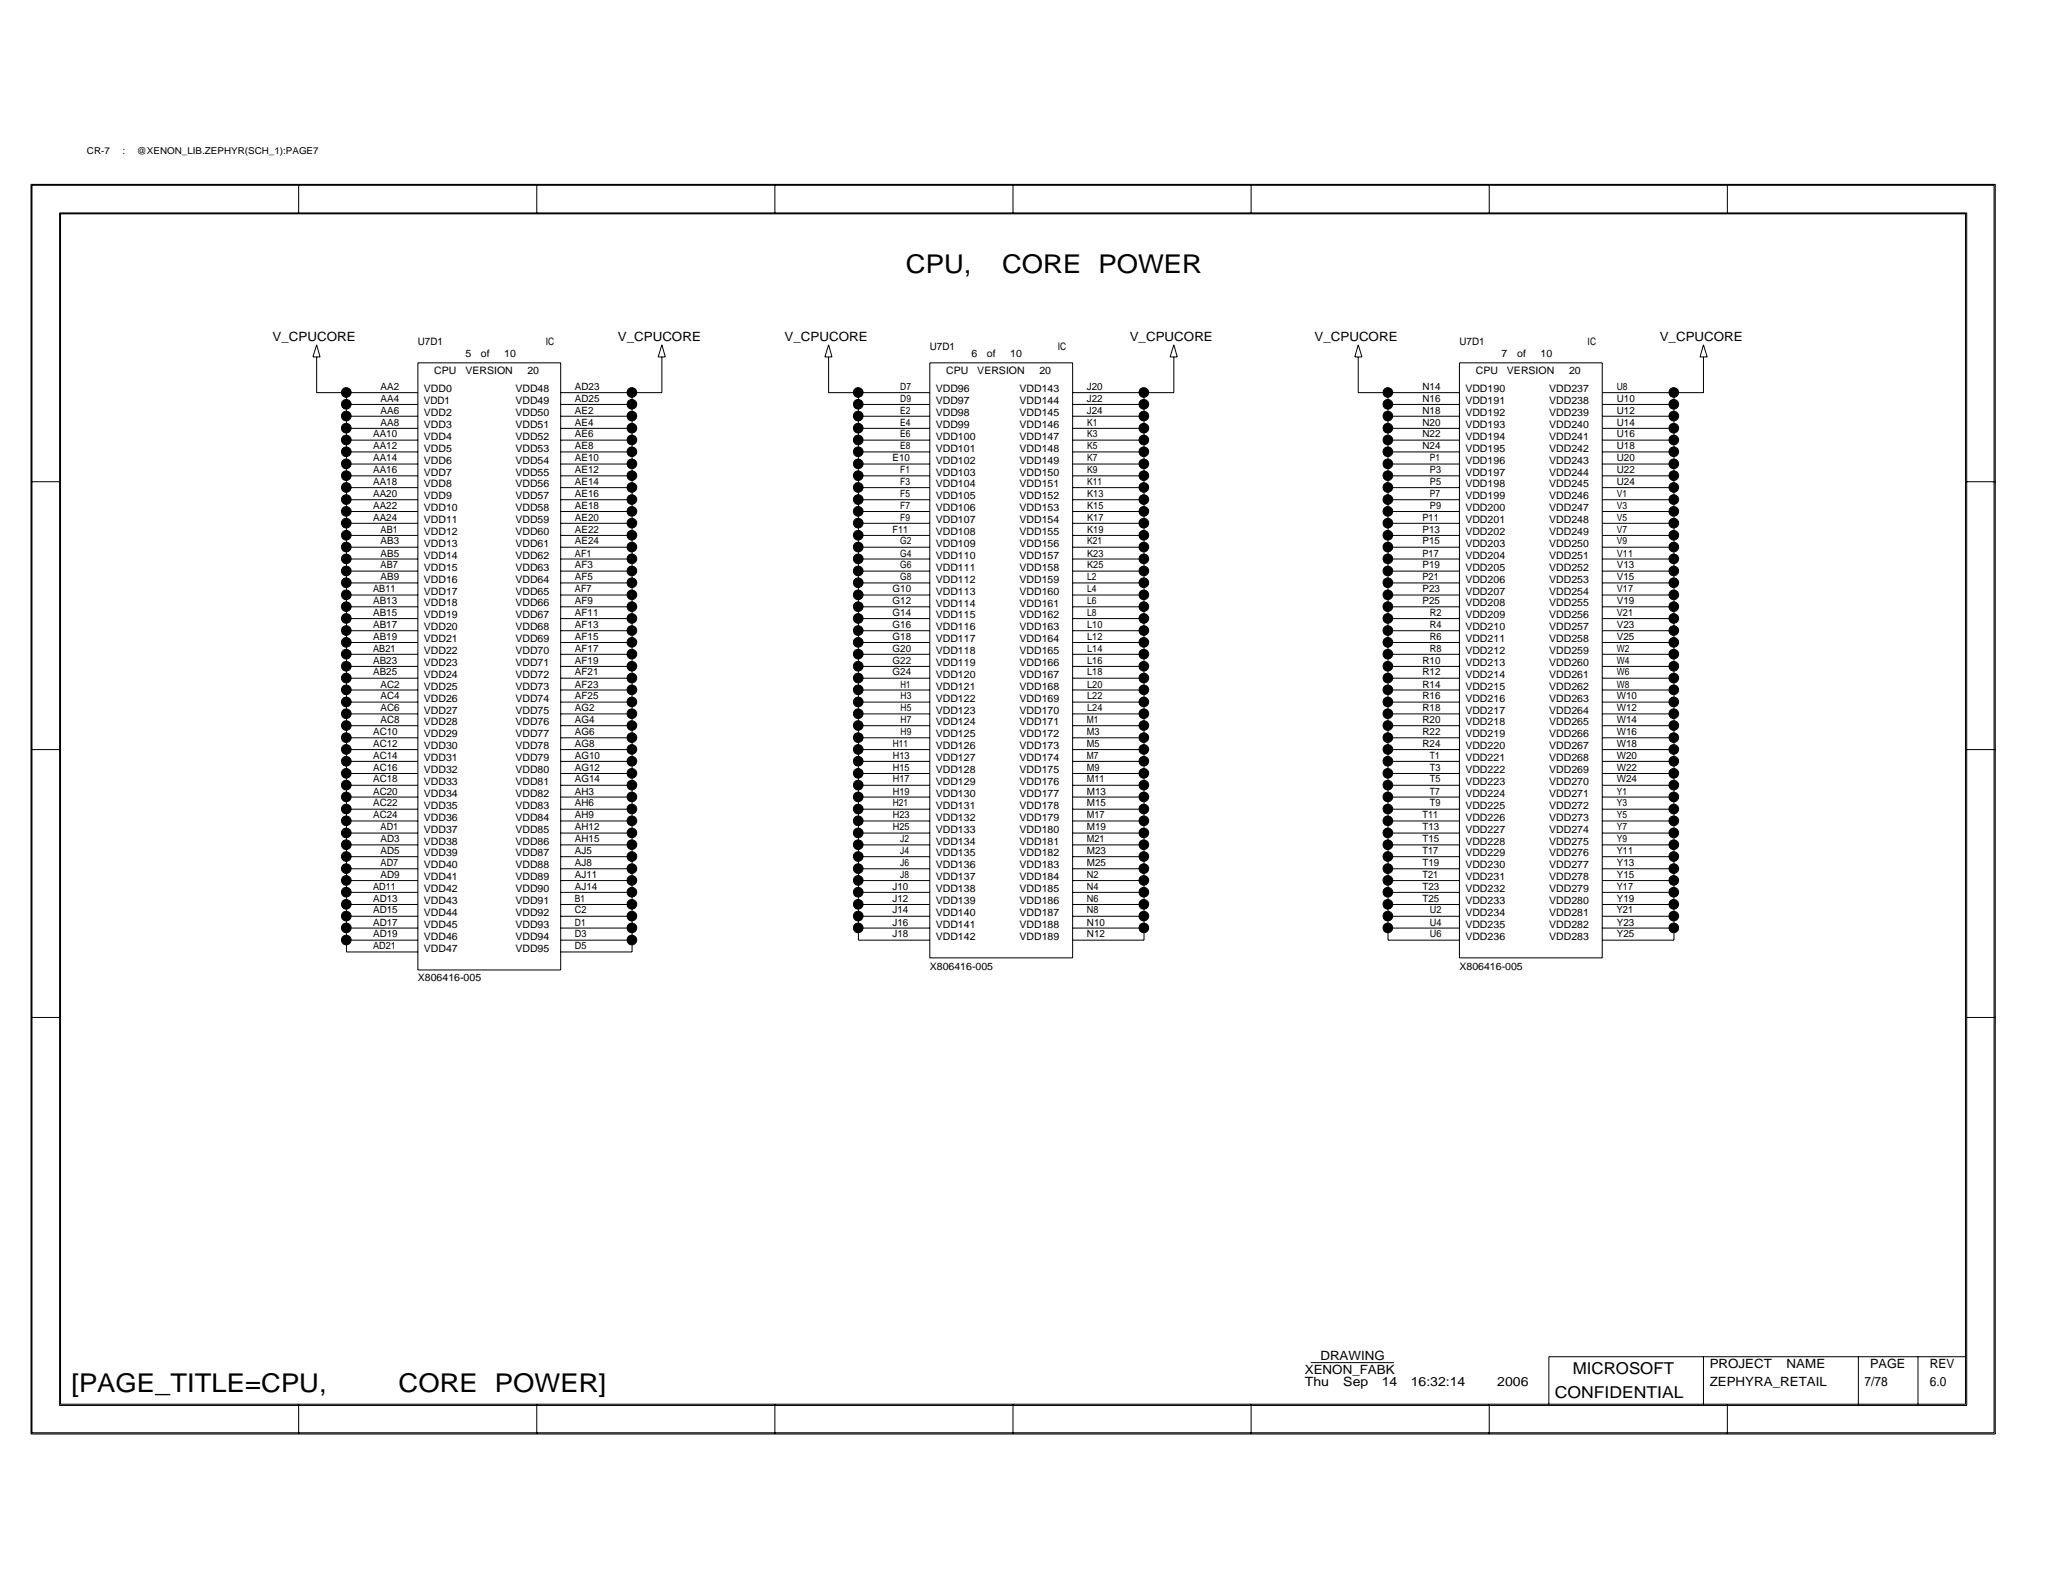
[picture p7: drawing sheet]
<svg xmlns="http://www.w3.org/2000/svg" width="279mm" height="216mm" viewBox="0 0 279 216" stroke-linecap="round" stroke-linejoin="round" font-family="sans-serif">
<defs><g id="words">
<g font-size="3.5">
<text x="123.5" y="37.2">CPU,</text>
<text x="136.7" y="37.2">CORE POWER</text>
<text x="9.7" y="189.8">[PAGE_TITLE=CPU,</text>
<text x="54.4" y="189.8">CORE POWER]</text>
</g>
<g font-size="2.2">
<text x="212" y="190.7">CONFIDENTIAL</text>
<text x="214.5" y="187.4">MICROSOFT</text>
</g>
<g font-size="1.7">
<text x="37.2" y="46.5">V_CPUCORE</text>
<text x="84.2" y="46.5">V_CPUCORE</text>
<text x="107" y="46.5">V_CPUCORE</text>
<text x="154.1" y="46.5">V_CPUCORE</text>
<text x="179.2" y="46.5">V_CPUCORE</text>
<text x="226.3" y="46.5">V_CPUCORE</text>
<text x="180" y="185.4">DRAWING</text>
<text x="177.9" y="189">Thu</text>
<text x="177.9" y="187.4">XENON_FABK</text>
<text x="183.2" y="189">Sep</text>
<text x="188.4" y="189">14</text>
<text x="192.4" y="189">16:32:14</text>
<text x="204.2" y="189">2006</text>
<text x="233.1" y="189">ZEPHYRA_RETAIL</text>
<text x="233.1" y="186.6">PROJECT</text>
<text x="243.6" y="186.6">NAME</text>
<text x="254.3" y="189">7/78</text>
<text x="255" y="186.6">PAGE</text>
<text x="263.1" y="189">6.0</text>
<text x="263.1" y="186.6">REV</text>
</g>
<g font-size="1.4">
<text x="57" y="47">U7D1</text>
<text x="74.4" y="47">IC</text>
<text x="126.8" y="47.8">U7D1</text>
<text x="144.2" y="47.8">IC</text>
<text x="199" y="47">U7D1</text>
<text x="216.5" y="47">IC</text>
<text x="51.9" y="53.2">AA2</text>
<text x="57.8" y="53.5">VDD0</text>
<text x="59.2" y="51.1">CPU</text>
<text x="63.5" y="51.1">VERSION</text>
<text x="63.5" y="48.6">5</text>
<text x="65.6" y="48.6">of</text>
<text x="68.7" y="48.6">10</text>
<text x="70.3" y="53.5">VDD48</text>
<text x="71.9" y="51.1">20</text>
<text x="78.4" y="53.2">AD23</text>
<text x="122.8" y="53.2">D7</text>
<text x="127.6" y="53.5">VDD96</text>
<text x="129" y="51.1">CPU</text>
<text x="132.5" y="48.6">6</text>
<text x="133.3" y="51.1">VERSION</text>
<text x="134.6" y="48.6">of</text>
<text x="137.8" y="48.6">10</text>
<text x="139" y="53.5">VDD143</text>
<text x="141.7" y="51.1">20</text>
<text x="148.2" y="53.2">J20</text>
<text x="194" y="53.2">N14</text>
<text x="199.8" y="53.5">VDD190</text>
<text x="201.3" y="51.1">CPU</text>
<text x="204.8" y="48.6">7</text>
<text x="205.5" y="51.1">VERSION</text>
<text x="206.9" y="48.6">of</text>
<text x="210.1" y="48.6">10</text>
<text x="211.2" y="53.5">VDD237</text>
<text x="214" y="51.1">20</text>
<text x="220.5" y="53.2">U8</text>
<text x="50.9" y="59.6">AA10</text>
<text x="51.9" y="58">AA8</text>
<text x="51.9" y="56.4">AA6</text>
<text x="51.9" y="54.8">AA4</text>
<text x="57.8" y="56.7">VDD2</text>
<text x="57.8" y="55.1">VDD1</text>
<text x="57.8" y="60">VDD4</text>
<text x="57.8" y="58.4">VDD3</text>
<text x="70.3" y="58.4">VDD51</text>
<text x="70.3" y="56.7">VDD50</text>
<text x="70.3" y="55.1">VDD49</text>
<text x="70.3" y="60">VDD52</text>
<text x="78.4" y="59.6">AE6</text>
<text x="78.4" y="58">AE4</text>
<text x="78.4" y="56.4">AE2</text>
<text x="78.4" y="54.8">AD25</text>
<text x="122.8" y="58">E4</text>
<text x="122.8" y="56.4">E2</text>
<text x="122.8" y="54.8">D9</text>
<text x="122.8" y="59.6">E6</text>
<text x="127.6" y="55.1">VDD97</text>
<text x="127.6" y="56.7">VDD98</text>
<text x="127.6" y="58.4">VDD99</text>
<text x="127.6" y="60">VDD100</text>
<text x="139" y="58.4">VDD146</text>
<text x="139" y="56.7">VDD145</text>
<text x="139" y="60">VDD147</text>
<text x="139" y="55.1">VDD144</text>
<text x="148.2" y="56.4">J24</text>
<text x="148.2" y="54.8">J22</text>
<text x="148.3" y="59.6">K3</text>
<text x="148.3" y="58">K1</text>
<text x="194" y="59.6">N22</text>
<text x="194" y="58">N20</text>
<text x="194" y="56.4">N18</text>
<text x="194" y="54.8">N16</text>
<text x="199.8" y="58.4">VDD193</text>
<text x="199.8" y="60">VDD194</text>
<text x="199.8" y="56.7">VDD192</text>
<text x="199.8" y="55.1">VDD191</text>
<text x="211.2" y="58.4">VDD240</text>
<text x="211.2" y="60">VDD241</text>
<text x="211.2" y="56.7">VDD239</text>
<text x="211.2" y="55.1">VDD238</text>
<text x="220.5" y="59.6">U16</text>
<text x="220.5" y="58">U14</text>
<text x="220.5" y="56.4">U12</text>
<text x="220.5" y="54.8">U10</text>
<text x="50.9" y="64.5">AA16</text>
<text x="50.9" y="62.9">AA14</text>
<text x="50.9" y="61.3">AA12</text>
<text x="57.8" y="64.9">VDD7</text>
<text x="57.8" y="63.2">VDD6</text>
<text x="57.8" y="61.6">VDD5</text>
<text x="70.3" y="61.6">VDD53</text>
<text x="70.3" y="63.2">VDD54</text>
<text x="70.3" y="64.9">VDD55</text>
<text x="78.4" y="64.5">AE12</text>
<text x="78.4" y="62.9">AE10</text>
<text x="78.4" y="61.3">AE8</text>
<text x="121.7" y="62.9">E10</text>
<text x="122.8" y="64.5">F1</text>
<text x="122.8" y="61.3">E8</text>
<text x="127.6" y="61.6">VDD101</text>
<text x="127.6" y="63.2">VDD102</text>
<text x="127.6" y="64.9">VDD103</text>
<text x="139" y="61.6">VDD148</text>
<text x="139" y="63.2">VDD149</text>
<text x="139" y="64.9">VDD150</text>
<text x="148.3" y="64.5">K9</text>
<text x="148.3" y="62.9">K7</text>
<text x="148.3" y="61.3">K5</text>
<text x="194" y="61.3">N24</text>
<text x="195" y="64.5">P3</text>
<text x="195" y="62.9">P1</text>
<text x="199.8" y="64.9">VDD197</text>
<text x="199.8" y="63.2">VDD196</text>
<text x="199.8" y="61.6">VDD195</text>
<text x="211.2" y="64.9">VDD244</text>
<text x="211.2" y="63.2">VDD243</text>
<text x="211.2" y="61.6">VDD242</text>
<text x="220.5" y="64.5">U22</text>
<text x="220.5" y="62.9">U20</text>
<text x="220.5" y="61.3">U18</text>
<text x="50.9" y="71">AA24</text>
<text x="50.9" y="69.4">AA22</text>
<text x="50.9" y="67.8">AA20</text>
<text x="50.9" y="66.2">AA18</text>
<text x="57.8" y="69.7">VDD10</text>
<text x="57.8" y="71.3">VDD11</text>
<text x="57.8" y="68.1">VDD9</text>
<text x="57.8" y="66.5">VDD8</text>
<text x="70.3" y="69.7">VDD58</text>
<text x="70.3" y="66.5">VDD56</text>
<text x="70.3" y="68.1">VDD57</text>
<text x="70.3" y="71.3">VDD59</text>
<text x="78.4" y="71">AE20</text>
<text x="78.4" y="69.4">AE18</text>
<text x="78.4" y="67.8">AE16</text>
<text x="78.4" y="66.2">AE14</text>
<text x="122.8" y="71">F9</text>
<text x="122.8" y="69.4">F7</text>
<text x="122.8" y="67.8">F5</text>
<text x="122.8" y="66.2">F3</text>
<text x="127.6" y="66.5">VDD104</text>
<text x="127.6" y="68.1">VDD105</text>
<text x="127.6" y="69.7">VDD106</text>
<text x="127.6" y="71.3">VDD107</text>
<text x="139" y="66.5">VDD151</text>
<text x="139" y="69.7">VDD153</text>
<text x="139" y="68.1">VDD152</text>
<text x="139" y="71.3">VDD154</text>
<text x="148.3" y="71">K17</text>
<text x="148.3" y="69.4">K15</text>
<text x="148.3" y="67.8">K13</text>
<text x="148.3" y="66.2">K11</text>
<text x="194" y="71">P11</text>
<text x="195" y="67.8">P7</text>
<text x="195" y="66.2">P5</text>
<text x="195" y="69.4">P9</text>
<text x="199.8" y="71.3">VDD201</text>
<text x="199.8" y="66.5">VDD198</text>
<text x="199.8" y="68.1">VDD199</text>
<text x="199.8" y="69.7">VDD200</text>
<text x="211.2" y="71.3">VDD248</text>
<text x="211.2" y="66.5">VDD245</text>
<text x="211.2" y="68.1">VDD246</text>
<text x="211.2" y="69.7">VDD247</text>
<text x="220.5" y="71">V5</text>
<text x="220.5" y="69.4">V3</text>
<text x="220.5" y="67.8">V1</text>
<text x="220.5" y="66.2">U24</text>
<text x="51.9" y="77.5">AB7</text>
<text x="51.9" y="75.9">AB5</text>
<text x="51.9" y="74.3">AB3</text>
<text x="51.9" y="72.6">AB1</text>
<text x="57.8" y="73">VDD12</text>
<text x="57.8" y="74.6">VDD13</text>
<text x="57.8" y="76.2">VDD14</text>
<text x="57.8" y="77.8">VDD15</text>
<text x="70.3" y="76.2">VDD62</text>
<text x="70.3" y="77.8">VDD63</text>
<text x="70.3" y="73">VDD60</text>
<text x="70.3" y="74.6">VDD61</text>
<text x="78.4" y="77.5">AF3</text>
<text x="78.4" y="75.9">AF1</text>
<text x="78.4" y="74.3">AE24</text>
<text x="78.4" y="72.6">AE22</text>
<text x="121.7" y="72.6">F11</text>
<text x="122.8" y="77.5">G6</text>
<text x="122.8" y="75.9">G4</text>
<text x="122.8" y="74.3">G2</text>
<text x="127.6" y="77.9">VDD111</text>
<text x="127.6" y="74.6">VDD109</text>
<text x="127.6" y="76.2">VDD110</text>
<text x="127.6" y="73">VDD108</text>
<text x="139" y="77.9">VDD158</text>
<text x="139" y="74.6">VDD156</text>
<text x="139" y="76.2">VDD157</text>
<text x="139" y="73">VDD155</text>
<text x="148.3" y="77.5">K25</text>
<text x="148.3" y="75.9">K23</text>
<text x="148.3" y="74.3">K21</text>
<text x="148.3" y="72.6">K19</text>
<text x="194" y="77.5">P19</text>
<text x="194" y="75.9">P17</text>
<text x="194" y="74.3">P15</text>
<text x="194" y="72.6">P13</text>
<text x="199.8" y="73">VDD202</text>
<text x="199.8" y="76.2">VDD204</text>
<text x="199.8" y="74.6">VDD203</text>
<text x="199.8" y="77.8">VDD205</text>
<text x="211.2" y="73">VDD249</text>
<text x="211.2" y="76.2">VDD251</text>
<text x="211.2" y="74.6">VDD250</text>
<text x="211.2" y="77.9">VDD252</text>
<text x="220.5" y="77.5">V13</text>
<text x="220.5" y="75.9">V11</text>
<text x="220.5" y="74.3">V9</text>
<text x="220.5" y="72.6">V7</text>
<text x="50.9" y="82.4">AB13</text>
<text x="50.9" y="80.8">AB11</text>
<text x="51.9" y="79.2">AB9</text>
<text x="57.8" y="79.5">VDD16</text>
<text x="57.8" y="81.1">VDD17</text>
<text x="57.8" y="82.7">VDD18</text>
<text x="70.3" y="79.5">VDD64</text>
<text x="70.3" y="81.1">VDD65</text>
<text x="70.3" y="82.7">VDD66</text>
<text x="78.4" y="82.4">AF9</text>
<text x="78.4" y="80.8">AF7</text>
<text x="78.4" y="79.2">AF5</text>
<text x="121.7" y="82.4">G12</text>
<text x="121.7" y="80.8">G10</text>
<text x="122.8" y="79.2">G8</text>
<text x="127.6" y="82.7">VDD114</text>
<text x="127.6" y="79.5">VDD112</text>
<text x="127.6" y="81.1">VDD113</text>
<text x="139" y="82.7">VDD161</text>
<text x="139" y="79.5">VDD159</text>
<text x="139" y="81.1">VDD160</text>
<text x="148.3" y="82.4">L6</text>
<text x="148.3" y="80.8">L4</text>
<text x="148.3" y="79.2">L2</text>
<text x="194" y="82.4">P25</text>
<text x="194" y="80.8">P23</text>
<text x="194" y="79.2">P21</text>
<text x="199.8" y="81.1">VDD207</text>
<text x="199.8" y="79.5">VDD206</text>
<text x="199.8" y="82.7">VDD208</text>
<text x="211.2" y="81.1">VDD254</text>
<text x="211.2" y="79.5">VDD253</text>
<text x="211.2" y="82.7">VDD255</text>
<text x="220.5" y="82.4">V19</text>
<text x="220.5" y="80.8">V17</text>
<text x="220.5" y="79.2">V15</text>
<text x="50.9" y="88.9">AB21</text>
<text x="50.9" y="87.2">AB19</text>
<text x="50.9" y="85.6">AB17</text>
<text x="50.9" y="84">AB15</text>
<text x="57.8" y="84.3">VDD19</text>
<text x="57.8" y="86">VDD20</text>
<text x="57.8" y="87.6">VDD21</text>
<text x="57.8" y="89.2">VDD22</text>
<text x="70.3" y="84.3">VDD67</text>
<text x="70.3" y="86">VDD68</text>
<text x="70.3" y="87.6">VDD69</text>
<text x="70.3" y="89.2">VDD70</text>
<text x="78.4" y="88.9">AF17</text>
<text x="78.4" y="87.2">AF15</text>
<text x="78.4" y="85.6">AF13</text>
<text x="78.4" y="84">AF11</text>
<text x="121.7" y="88.9">G20</text>
<text x="121.7" y="87.2">G18</text>
<text x="121.7" y="85.6">G16</text>
<text x="121.7" y="84">G14</text>
<text x="127.6" y="87.6">VDD117</text>
<text x="127.6" y="86">VDD116</text>
<text x="127.6" y="84.3">VDD115</text>
<text x="127.6" y="89.2">VDD118</text>
<text x="139" y="87.6">VDD164</text>
<text x="139" y="86">VDD163</text>
<text x="139" y="84.3">VDD162</text>
<text x="139" y="89.2">VDD165</text>
<text x="148.3" y="88.9">L14</text>
<text x="148.3" y="87.2">L12</text>
<text x="148.3" y="85.6">L10</text>
<text x="148.3" y="84">L8</text>
<text x="195" y="88.9">R8</text>
<text x="195" y="87.2">R6</text>
<text x="195" y="85.6">R4</text>
<text x="195" y="84">R2</text>
<text x="199.8" y="89.2">VDD212</text>
<text x="199.8" y="84.3">VDD209</text>
<text x="199.8" y="86">VDD210</text>
<text x="199.8" y="87.6">VDD211</text>
<text x="211.2" y="89.2">VDD259</text>
<text x="211.2" y="84.3">VDD256</text>
<text x="211.2" y="86">VDD257</text>
<text x="211.2" y="87.6">VDD258</text>
<text x="220.5" y="88.9">W2</text>
<text x="220.5" y="87.2">V25</text>
<text x="220.5" y="85.6">V23</text>
<text x="220.5" y="84">V21</text>
<text x="50.9" y="92.1">AB25</text>
<text x="50.9" y="90.5">AB23</text>
<text x="51.9" y="95.4">AC4</text>
<text x="51.9" y="93.8">AC2</text>
<text x="57.8" y="94.1">VDD25</text>
<text x="57.8" y="95.7">VDD26</text>
<text x="57.8" y="92.5">VDD24</text>
<text x="57.8" y="90.8">VDD23</text>
<text x="70.3" y="94.1">VDD73</text>
<text x="70.3" y="92.5">VDD72</text>
<text x="70.3" y="95.7">VDD74</text>
<text x="70.3" y="90.8">VDD71</text>
<text x="78.4" y="95.4">AF25</text>
<text x="78.4" y="93.8">AF23</text>
<text x="78.4" y="92.1">AF21</text>
<text x="78.4" y="90.5">AF19</text>
<text x="121.7" y="92.1">G24</text>
<text x="121.7" y="90.5">G22</text>
<text x="122.8" y="93.8">H1</text>
<text x="122.8" y="95.4">H3</text>
<text x="127.6" y="95.7">VDD122</text>
<text x="127.6" y="94.1">VDD121</text>
<text x="127.6" y="92.5">VDD120</text>
<text x="127.6" y="90.8">VDD119</text>
<text x="139" y="94.1">VDD168</text>
<text x="139" y="95.7">VDD169</text>
<text x="139" y="92.5">VDD167</text>
<text x="139" y="90.8">VDD166</text>
<text x="148.3" y="95.4">L22</text>
<text x="148.3" y="93.8">L20</text>
<text x="148.3" y="92.1">L18</text>
<text x="148.3" y="90.5">L16</text>
<text x="194" y="95.4">R16</text>
<text x="194" y="93.8">R14</text>
<text x="194" y="92.1">R12</text>
<text x="194" y="90.5">R10</text>
<text x="199.8" y="90.8">VDD213</text>
<text x="199.8" y="92.5">VDD214</text>
<text x="199.8" y="94.1">VDD215</text>
<text x="199.8" y="95.7">VDD216</text>
<text x="211.2" y="90.8">VDD260</text>
<text x="211.2" y="92.5">VDD261</text>
<text x="211.2" y="94.1">VDD262</text>
<text x="211.2" y="95.7">VDD263</text>
<text x="220.5" y="95.4">W10</text>
<text x="220.5" y="93.8">W8</text>
<text x="220.5" y="92.1">W6</text>
<text x="220.5" y="90.5">W4</text>
<text x="50.9" y="101.9">AC12</text>
<text x="50.9" y="100.2">AC10</text>
<text x="51.9" y="98.6">AC8</text>
<text x="51.9" y="97">AC6</text>
<text x="57.8" y="100.6">VDD29</text>
<text x="57.8" y="97.3">VDD27</text>
<text x="57.8" y="98.9">VDD28</text>
<text x="70.3" y="100.6">VDD77</text>
<text x="70.3" y="97.3">VDD75</text>
<text x="70.3" y="98.9">VDD76</text>
<text x="78.4" y="101.9">AG8</text>
<text x="78.4" y="100.2">AG6</text>
<text x="78.4" y="98.6">AG4</text>
<text x="78.4" y="97">AG2</text>
<text x="121.8" y="101.9">H11</text>
<text x="122.8" y="100.2">H9</text>
<text x="122.8" y="98.6">H7</text>
<text x="122.8" y="97">H5</text>
<text x="127.6" y="100.6">VDD125</text>
<text x="127.6" y="98.9">VDD124</text>
<text x="127.6" y="97.3">VDD123</text>
<text x="139" y="100.6">VDD172</text>
<text x="139" y="98.9">VDD171</text>
<text x="139" y="97.3">VDD170</text>
<text x="148.2" y="101.9">M5</text>
<text x="148.2" y="100.2">M3</text>
<text x="148.2" y="98.6">M1</text>
<text x="148.3" y="97">L24</text>
<text x="194" y="101.9">R24</text>
<text x="194" y="100.2">R22</text>
<text x="194" y="98.6">R20</text>
<text x="194" y="97">R18</text>
<text x="199.8" y="97.3">VDD217</text>
<text x="199.8" y="98.9">VDD218</text>
<text x="199.8" y="100.6">VDD219</text>
<text x="211.2" y="97.3">VDD264</text>
<text x="211.2" y="98.9">VDD265</text>
<text x="211.2" y="100.6">VDD266</text>
<text x="220.5" y="101.9">W18</text>
<text x="220.5" y="100.2">W16</text>
<text x="220.5" y="98.6">W14</text>
<text x="220.5" y="97">W12</text>
<text x="50.9" y="106.7">AC18</text>
<text x="50.9" y="105.1">AC16</text>
<text x="50.9" y="103.5">AC14</text>
<text x="57.8" y="102.2">VDD30</text>
<text x="57.8" y="103.8">VDD31</text>
<text x="57.8" y="105.5">VDD32</text>
<text x="57.8" y="107.1">VDD33</text>
<text x="70.3" y="102.2">VDD78</text>
<text x="70.3" y="103.8">VDD79</text>
<text x="70.3" y="105.5">VDD80</text>
<text x="70.3" y="107.1">VDD81</text>
<text x="78.4" y="106.7">AG14</text>
<text x="78.4" y="105.1">AG12</text>
<text x="78.4" y="103.5">AG10</text>
<text x="121.8" y="106.7">H17</text>
<text x="121.8" y="105.1">H15</text>
<text x="121.8" y="103.5">H13</text>
<text x="127.6" y="107.1">VDD129</text>
<text x="127.6" y="103.8">VDD127</text>
<text x="127.6" y="102.2">VDD126</text>
<text x="127.6" y="105.5">VDD128</text>
<text x="139" y="107.1">VDD176</text>
<text x="139" y="103.8">VDD174</text>
<text x="139" y="102.2">VDD173</text>
<text x="139" y="105.5">VDD175</text>
<text x="148.2" y="106.7">M11</text>
<text x="148.2" y="105.1">M9</text>
<text x="148.2" y="103.5">M7</text>
<text x="195" y="106.7">T5</text>
<text x="195" y="105.1">T3</text>
<text x="195" y="103.5">T1</text>
<text x="199.8" y="105.5">VDD222</text>
<text x="199.8" y="102.2">VDD220</text>
<text x="199.8" y="103.8">VDD221</text>
<text x="199.8" y="107.1">VDD223</text>
<text x="211.2" y="105.5">VDD269</text>
<text x="211.2" y="102.2">VDD267</text>
<text x="211.2" y="103.8">VDD268</text>
<text x="211.2" y="107.1">VDD270</text>
<text x="220.5" y="106.7">W24</text>
<text x="220.5" y="105.1">W22</text>
<text x="220.5" y="103.5">W20</text>
<text x="50.9" y="111.6">AC24</text>
<text x="50.9" y="110">AC22</text>
<text x="50.9" y="108.4">AC20</text>
<text x="51.9" y="113.2">AD1</text>
<text x="57.8" y="110.3">VDD35</text>
<text x="57.8" y="111.9">VDD36</text>
<text x="57.8" y="113.6">VDD37</text>
<text x="57.8" y="108.7">VDD34</text>
<text x="70.3" y="110.3">VDD83</text>
<text x="70.3" y="111.9">VDD84</text>
<text x="70.3" y="113.6">VDD85</text>
<text x="70.3" y="108.7">VDD82</text>
<text x="78.4" y="113.2">AH12</text>
<text x="78.4" y="111.6">AH9</text>
<text x="78.4" y="110">AH6</text>
<text x="78.4" y="108.4">AH3</text>
<text x="121.8" y="113.2">H25</text>
<text x="121.8" y="111.6">H23</text>
<text x="121.8" y="110">H21</text>
<text x="121.8" y="108.4">H19</text>
<text x="127.6" y="111.9">VDD132</text>
<text x="127.6" y="110.3">VDD131</text>
<text x="127.6" y="108.7">VDD130</text>
<text x="127.6" y="113.6">VDD133</text>
<text x="139" y="111.9">VDD179</text>
<text x="139" y="110.3">VDD178</text>
<text x="139" y="108.7">VDD177</text>
<text x="139" y="113.6">VDD180</text>
<text x="148.2" y="113.2">M19</text>
<text x="148.2" y="111.6">M17</text>
<text x="148.2" y="110">M15</text>
<text x="148.2" y="108.4">M13</text>
<text x="194" y="113.2">T13</text>
<text x="194" y="111.6">T11</text>
<text x="195" y="108.4">T7</text>
<text x="195" y="110">T9</text>
<text x="199.8" y="113.6">VDD227</text>
<text x="199.8" y="108.7">VDD224</text>
<text x="199.8" y="110.3">VDD225</text>
<text x="199.8" y="111.9">VDD226</text>
<text x="211.2" y="113.6">VDD274</text>
<text x="211.2" y="108.7">VDD271</text>
<text x="211.2" y="110.3">VDD272</text>
<text x="211.2" y="111.9">VDD273</text>
<text x="220.5" y="113.2">Y7</text>
<text x="220.5" y="111.6">Y5</text>
<text x="220.5" y="110">Y3</text>
<text x="220.5" y="108.4">Y1</text>
<text x="51.9" y="116.5">AD5</text>
<text x="51.9" y="114.9">AD3</text>
<text x="51.9" y="119.7">AD9</text>
<text x="51.9" y="118.1">AD7</text>
<text x="57.8" y="118.4">VDD40</text>
<text x="57.8" y="115.2">VDD38</text>
<text x="57.8" y="116.8">VDD39</text>
<text x="70.3" y="118.4">VDD88</text>
<text x="70.3" y="115.2">VDD86</text>
<text x="70.3" y="116.8">VDD87</text>
<text x="78.4" y="119.7">AJ11</text>
<text x="78.4" y="118.1">AJ8</text>
<text x="78.4" y="116.5">AJ5</text>
<text x="78.4" y="114.8">AH15</text>
<text x="122.8" y="119.7">J8</text>
<text x="122.8" y="118.1">J6</text>
<text x="122.8" y="116.5">J4</text>
<text x="122.8" y="114.8">J2</text>
<text x="127.6" y="118.4">VDD136</text>
<text x="127.6" y="116.8">VDD135</text>
<text x="127.6" y="115.2">VDD134</text>
<text x="139" y="118.4">VDD183</text>
<text x="139" y="116.8">VDD182</text>
<text x="139" y="115.2">VDD181</text>
<text x="148.2" y="119.7">N2</text>
<text x="148.2" y="118.1">M25</text>
<text x="148.2" y="116.5">M23</text>
<text x="148.2" y="114.8">M21</text>
<text x="194" y="119.7">T21</text>
<text x="194" y="118.1">T19</text>
<text x="194" y="116.5">T17</text>
<text x="194" y="114.8">T15</text>
<text x="199.8" y="115.2">VDD228</text>
<text x="199.8" y="116.8">VDD229</text>
<text x="199.8" y="118.4">VDD230</text>
<text x="211.2" y="115.2">VDD275</text>
<text x="211.2" y="116.8">VDD276</text>
<text x="211.2" y="118.4">VDD277</text>
<text x="220.5" y="119.7">Y15</text>
<text x="220.5" y="118.1">Y13</text>
<text x="220.5" y="116.5">Y11</text>
<text x="220.5" y="114.8">Y9</text>
<text x="50.9" y="124.6">AD15</text>
<text x="50.9" y="123">AD13</text>
<text x="50.9" y="121.4">AD11</text>
<text x="57.8" y="120.1">VDD41</text>
<text x="57.8" y="121.7">VDD42</text>
<text x="57.8" y="123.3">VDD43</text>
<text x="57.8" y="124.9">VDD44</text>
<text x="70.3" y="120.1">VDD89</text>
<text x="70.3" y="121.7">VDD90</text>
<text x="70.3" y="123.3">VDD91</text>
<text x="70.3" y="124.9">VDD92</text>
<text x="78.4" y="124.6">C2</text>
<text x="78.4" y="123">B1</text>
<text x="78.4" y="121.4">AJ14</text>
<text x="121.7" y="124.6">J14</text>
<text x="121.7" y="123">J12</text>
<text x="121.7" y="121.4">J10</text>
<text x="127.6" y="124.9">VDD140</text>
<text x="127.6" y="120.1">VDD137</text>
<text x="127.6" y="121.7">VDD138</text>
<text x="127.6" y="123.3">VDD139</text>
<text x="139" y="124.9">VDD187</text>
<text x="139" y="120.1">VDD184</text>
<text x="139" y="121.7">VDD185</text>
<text x="139" y="123.3">VDD186</text>
<text x="148.2" y="124.6">N8</text>
<text x="148.2" y="123">N6</text>
<text x="148.2" y="121.4">N4</text>
<text x="194" y="123">T25</text>
<text x="194" y="121.4">T23</text>
<text x="195" y="124.6">U2</text>
<text x="199.8" y="123.3">VDD233</text>
<text x="199.8" y="121.7">VDD232</text>
<text x="199.8" y="120.1">VDD231</text>
<text x="199.8" y="124.9">VDD234</text>
<text x="211.2" y="123.3">VDD280</text>
<text x="211.2" y="121.7">VDD279</text>
<text x="211.2" y="120.1">VDD278</text>
<text x="211.2" y="124.9">VDD281</text>
<text x="220.5" y="124.6">Y21</text>
<text x="220.5" y="123">Y19</text>
<text x="220.5" y="121.4">Y17</text>
<text x="50.9" y="129.5">AD21</text>
<text x="50.9" y="127.8">AD19</text>
<text x="50.9" y="126.2">AD17</text>
<text x="57.8" y="126.5">VDD45</text>
<text x="57.8" y="128.2">VDD46</text>
<text x="57.8" y="129.8">VDD47</text>
<text x="70.3" y="126.5">VDD93</text>
<text x="70.3" y="128.2">VDD94</text>
<text x="70.3" y="129.8">VDD95</text>
<text x="78.4" y="129.5">D5</text>
<text x="78.4" y="127.8">D3</text>
<text x="78.4" y="126.2">D1</text>
<text x="121.7" y="127.8">J18</text>
<text x="121.7" y="126.2">J16</text>
<text x="127.6" y="128.2">VDD142</text>
<text x="127.6" y="126.5">VDD141</text>
<text x="139" y="128.2">VDD189</text>
<text x="139" y="126.5">VDD188</text>
<text x="148.2" y="127.8">N12</text>
<text x="148.2" y="126.2">N10</text>
<text x="195" y="127.8">U6</text>
<text x="195" y="126.2">U4</text>
<text x="199.8" y="126.5">VDD235</text>
<text x="199.8" y="128.2">VDD236</text>
<text x="211.2" y="126.5">VDD282</text>
<text x="211.2" y="128.2">VDD283</text>
<text x="220.5" y="127.8">Y25</text>
<text x="220.5" y="126.2">Y23</text>
<text x="57" y="133.9">X806416-005</text>
<text x="126.8" y="132.2">X806416-005</text>
<text x="199" y="132.2">X806416-005</text>
</g>
<g font-size="1.3">
<text x="11.9" y="21">CR-7</text>
<text x="16.7" y="21">:</text>
<text x="18.7" y="21">@XENON_LIB.ZEPHYR(SCH_1):PAGE7</text>
</g>
</g></defs>
<g fill="none" stroke="#000" stroke-width=".14">
<path d="M4.2 25.1h267.9v170.5h-267.9zM4.4 25.3h267.5v170.1h-267.5zM8.1 29h260.1v162.7h-260.1zM8.3 29.2h259.7v162.3h-259.7zM40.7 25.1v4.1M73.2 25.1v4.1M105.7 25.1v4.1M138.1 25.1v4.1M170.6 25.1v4.1M203.1 25.1v4.1M235.5 25.1v4.1M43.2 47l.4 1.7h-.9z"/>
<path d="M43.2 48.7v4.9h13.8M47.2 58.4h9.8M47.2 55.2h9.8M47.2 56.8h9.8M47.2 53.6v76.2h9.8M57 49.5h19.5v82.8h-19.5zM76.5 58.4h9.7M76.5 55.2h9.7M76.5 56.8h9.7M86.2 53.6v76.2h-9.7M90.3 47l.4 1.7h-1zM90.3 48.7v4.9h-13.8"/>
<path d="M113 47l.5 1.7h-1zM113 48.7v4.9h13.8M117.1 53.6v74.6h9.7M117.1 58.4h9.7M117.1 55.2h9.7M117.1 56.8h9.7M126.8 49.5h19.5v81.1h-19.5zM146.3 58.4h9.7M146.3 55.2h9.7M146.3 56.8h9.7M156 53.6v74.6h-9.7M160.1 47l.4 1.7h-.9z"/>
<path d="M160.1 48.7v4.9h-13.8M185.2 47l.5 1.7h-1zM185.2 48.7v4.9h13.8M189.3 53.6v74.6h9.7M189.3 58.4h9.7M189.3 55.2h9.7M189.3 56.8h9.7M199 49.5h19.5v81.1h-19.5zM218.5 58.4h9.8M218.5 55.2h9.8M218.5 56.8h9.8M228.3 53.6v74.6h-9.8"/>
<path d="M232.3 47l.5 1.7h-1zM232.3 48.7v4.9h-13.8M4.2 65.7h4.1M47.2 79.5h9.8M47.2 74.6h9.8M47.2 76.2h9.8M47.2 77.9h9.8M47.2 71.4h9.8M47.2 73h9.8M47.2 69.8h9.8M47.2 68.2h9.8M47.2 66.5h9.8"/>
<path d="M47.2 63.3h9.8M47.2 64.9h9.8M47.2 61.6h9.8M47.2 60h9.8M76.5 79.5h9.7M76.5 74.6h9.7M76.5 76.2h9.7M76.5 77.9h9.7M76.5 71.4h9.7M76.5 73h9.7M76.5 69.8h9.7M76.5 68.2h9.7"/>
<path d="M76.5 66.5h9.7M76.5 63.3h9.7M76.5 64.9h9.7M76.5 61.6h9.7M76.5 60h9.7M117.1 79.5h9.7M117.1 74.6h9.7M117.1 76.2h9.7M117.1 77.9h9.7M117.1 71.4h9.7M117.1 73h9.7M117.1 69.8h9.7"/>
<path d="M117.1 68.2h9.7M117.1 66.5h9.7M117.1 63.3h9.7M117.1 64.9h9.7M117.1 61.6h9.7M117.1 60h9.7M146.3 79.5h9.7M146.3 74.6h9.7M146.3 76.2h9.7M146.3 77.9h9.7M146.3 71.4h9.7M146.3 73h9.7"/>
<path d="M146.3 69.8h9.7M146.3 68.2h9.7M146.3 66.5h9.7M146.3 63.3h9.7M146.3 64.9h9.7M146.3 61.6h9.7M146.3 60h9.7M189.3 79.5h9.7M189.3 74.6h9.7M189.3 76.2h9.7M189.3 77.9h9.7M189.3 71.4h9.7"/>
<path d="M189.3 73h9.7M189.3 69.8h9.7M189.3 68.2h9.7M189.3 66.5h9.7M189.3 63.3h9.7M189.3 64.9h9.7M189.3 61.6h9.7M189.3 60h9.7M218.5 79.5h9.8M218.5 74.6h9.8M218.5 76.2h9.8M218.5 77.9h9.8"/>
<path d="M218.5 71.4h9.8M218.5 73h9.8M218.5 69.8h9.8M218.5 68.2h9.8M218.5 66.5h9.8M218.5 63.3h9.8M218.5 64.9h9.8M218.5 61.6h9.8M218.5 60h9.8M268 65.7h4.1M47.2 97.4h9.8M47.2 95.8h9.8"/>
<path d="M47.2 99h9.8M47.2 94.1h9.8M47.2 92.5h9.8M47.2 90.9h9.8M47.2 89.2h9.8M47.2 87.6h9.8M47.2 82.8h9.8M47.2 84.4h9.8M47.2 86h9.8M47.2 81.2h9.8M76.5 97.4h9.7M76.5 95.8h9.7"/>
<path d="M76.5 99h9.7M76.5 94.1h9.7M76.5 92.5h9.7M76.5 90.9h9.7M76.5 89.2h9.7M76.5 87.6h9.7M76.5 82.8h9.7M76.5 84.4h9.7M76.5 86h9.7M76.5 81.2h9.7M117.1 97.4h9.7M117.1 95.8h9.7"/>
<path d="M117.1 99h9.7M117.1 94.1h9.7M117.1 92.5h9.7M117.1 90.9h9.7M117.1 89.2h9.7M117.1 87.6h9.7M117.1 82.8h9.7M117.1 84.4h9.7M117.1 86h9.7M117.1 81.2h9.7M146.3 97.4h9.7M146.3 95.8h9.7"/>
<path d="M146.3 99h9.7M146.3 94.1h9.7M146.3 92.5h9.7M146.3 90.9h9.7M146.3 89.2h9.7M146.3 87.6h9.7M146.3 82.8h9.7M146.3 84.4h9.7M146.3 86h9.7M146.3 81.2h9.7M189.3 97.4h9.7M189.3 95.8h9.7"/>
<path d="M189.3 99h9.7M189.3 94.1h9.7M189.3 92.5h9.7M189.3 90.9h9.7M189.3 89.2h9.7M189.3 87.6h9.7M189.3 82.8h9.7M189.3 84.4h9.7M189.3 86h9.7M189.3 81.2h9.7M218.5 97.4h9.8M218.5 95.8h9.8"/>
<path d="M218.5 99h9.8M218.5 94.1h9.8M218.5 92.5h9.8M218.5 90.9h9.8M218.5 89.2h9.8M218.5 87.6h9.8M218.5 82.8h9.8M218.5 84.4h9.8M218.5 86h9.8M218.5 81.2h9.8M4.2 102.2h4.1M47.2 116.8h9.8"/>
<path d="M47.2 118.5h9.8M47.2 115.2h9.8M47.2 113.6h9.8M47.2 112h9.8M47.2 108.7h9.8M47.2 110.4h9.8M47.2 105.5h9.8M47.2 103.8h9.8M47.2 107.1h9.8M47.2 100.6h9.8M47.2 102.2h9.8M76.5 116.8h9.7"/>
<path d="M76.5 118.5h9.7M76.5 115.2h9.7M76.5 113.6h9.7M76.5 112h9.7M76.5 108.7h9.7M76.5 110.4h9.7M76.5 105.5h9.7M76.5 103.8h9.7M76.5 107.1h9.7M76.5 100.6h9.7M76.5 102.2h9.7M117.1 116.8h9.7"/>
<path d="M117.1 118.5h9.7M117.1 115.2h9.7M117.1 113.6h9.7M117.1 112h9.7M117.1 108.7h9.7M117.1 110.4h9.7M117.1 105.5h9.7M117.1 103.8h9.7M117.1 107.1h9.7M117.1 100.6h9.7M117.1 102.2h9.7M146.3 116.8h9.7"/>
<path d="M146.3 118.5h9.7M146.3 115.2h9.7M146.3 113.6h9.7M146.3 112h9.7M146.3 108.7h9.7M146.3 110.4h9.7M146.3 105.5h9.7M146.3 103.8h9.7M146.3 107.1h9.7M146.3 100.6h9.7M146.3 102.2h9.7M189.3 116.8h9.7"/>
<path d="M189.3 118.5h9.7M189.3 115.2h9.7M189.3 113.6h9.7M189.3 112h9.7M189.3 108.7h9.7M189.3 110.4h9.7M189.3 105.5h9.7M189.3 103.8h9.7M189.3 107.1h9.7M189.3 100.6h9.7M189.3 102.2h9.7M218.5 116.8h9.8"/>
<path d="M218.5 118.5h9.8M218.5 115.2h9.8M218.5 113.6h9.8M218.5 112h9.8M218.5 108.7h9.8M218.5 110.4h9.8M218.5 105.5h9.8M218.5 103.8h9.8M218.5 107.1h9.8M218.5 100.6h9.8M218.5 102.2h9.8M268 102.2h4.1"/>
<path d="M4.2 138.8h4.1M47.2 128.2h9.8M47.2 126.6h9.8M47.2 125h9.8M47.2 123.4h9.8M47.2 121.7h9.8M47.2 120.1h9.8M76.5 128.2h9.7M76.5 126.6h9.7M76.5 125h9.7M76.5 123.4h9.7M76.5 121.7h9.7"/>
<path d="M76.5 120.1h9.7M117.1 126.6h9.7M117.1 125h9.7M117.1 123.4h9.7M117.1 121.7h9.7M117.1 120.1h9.7M146.3 126.6h9.7M146.3 125h9.7M146.3 123.4h9.7M146.3 121.7h9.7M146.3 120.1h9.7M189.3 126.6h9.7"/>
<path d="M189.3 125h9.7M189.3 123.4h9.7M189.3 121.7h9.7M189.3 120.1h9.7M218.5 126.6h9.8M218.5 125h9.8M218.5 123.4h9.8M218.5 121.7h9.8M218.5 120.1h9.8M268 138.8h4.1M40.7 191.5v4.1M73.2 191.5v4.1"/>
<path d="M105.7 191.5v4.1M138.1 191.5v4.1M170.6 191.5v4.1M178.7 185.8h11.4M203.1 191.5v4.1M232.3 185v6.5M235.5 191.5v4.1M253.4 185v6.5M261.5 185v6.5M268 185h-56.8v6.5"/>
</g>
<g fill="#000" stroke="#000" stroke-width=".14">
<circle cx="47.2" cy="58.4" r=".66"/>
<circle cx="47.2" cy="53.5" r=".66"/>
<circle cx="47.2" cy="56.7" r=".66"/>
<circle cx="47.2" cy="55.1" r=".66"/>
<circle cx="86.2" cy="58.4" r=".66"/>
<circle cx="86.2" cy="53.5" r=".66"/>
<circle cx="86.2" cy="55.1" r=".66"/>
<circle cx="86.2" cy="56.7" r=".66"/>
<circle cx="117" cy="58.4" r=".66"/>
<circle cx="117" cy="53.5" r=".66"/>
<circle cx="117" cy="55.1" r=".66"/>
<circle cx="117" cy="56.7" r=".66"/>
<circle cx="156" cy="58.4" r=".66"/>
<circle cx="156" cy="53.5" r=".66"/>
<circle cx="156" cy="56.7" r=".66"/>
<circle cx="156" cy="55.1" r=".66"/>
<circle cx="189.2" cy="53.5" r=".66"/>
<circle cx="189.2" cy="58.4" r=".66"/>
<circle cx="189.2" cy="56.7" r=".66"/>
<circle cx="189.2" cy="55.1" r=".66"/>
<circle cx="228.2" cy="53.5" r=".66"/>
<circle cx="228.2" cy="58.4" r=".66"/>
<circle cx="228.2" cy="55.1" r=".66"/>
<circle cx="228.2" cy="56.7" r=".66"/>
<circle cx="47.2" cy="77.9" r=".66"/>
<circle cx="47.2" cy="66.5" r=".66"/>
<circle cx="47.2" cy="71.4" r=".66"/>
<circle cx="47.2" cy="60" r=".66"/>
<circle cx="47.2" cy="64.9" r=".66"/>
<circle cx="47.2" cy="73" r=".66"/>
<circle cx="47.2" cy="61.6" r=".66"/>
<circle cx="47.2" cy="79.5" r=".66"/>
<circle cx="47.2" cy="63.3" r=".66"/>
<circle cx="47.2" cy="69.7" r=".66"/>
<circle cx="47.2" cy="76.2" r=".66"/>
<circle cx="47.2" cy="74.6" r=".66"/>
<circle cx="47.2" cy="68.1" r=".66"/>
<circle cx="86.2" cy="60" r=".66"/>
<circle cx="86.2" cy="77.9" r=".66"/>
<circle cx="86.2" cy="71.4" r=".66"/>
<circle cx="86.2" cy="64.9" r=".66"/>
<circle cx="86.2" cy="66.5" r=".66"/>
<circle cx="86.2" cy="79.5" r=".66"/>
<circle cx="86.2" cy="73" r=".66"/>
<circle cx="86.2" cy="61.6" r=".66"/>
<circle cx="86.2" cy="63.3" r=".66"/>
<circle cx="86.2" cy="69.7" r=".66"/>
<circle cx="86.2" cy="76.2" r=".66"/>
<circle cx="86.2" cy="74.6" r=".66"/>
<circle cx="86.2" cy="68.1" r=".66"/>
<circle cx="117" cy="64.9" r=".66"/>
<circle cx="117" cy="71.4" r=".66"/>
<circle cx="117" cy="66.5" r=".66"/>
<circle cx="117" cy="77.9" r=".66"/>
<circle cx="117" cy="60" r=".66"/>
<circle cx="117" cy="73" r=".66"/>
<circle cx="117" cy="61.6" r=".66"/>
<circle cx="117" cy="79.5" r=".66"/>
<circle cx="117" cy="63.3" r=".66"/>
<circle cx="117" cy="69.7" r=".66"/>
<circle cx="117" cy="76.2" r=".66"/>
<circle cx="117" cy="68.1" r=".66"/>
<circle cx="117" cy="74.6" r=".66"/>
<circle cx="156" cy="77.9" r=".66"/>
<circle cx="156" cy="60" r=".66"/>
<circle cx="156" cy="71.4" r=".66"/>
<circle cx="156" cy="66.5" r=".66"/>
<circle cx="156" cy="64.9" r=".66"/>
<circle cx="156" cy="73" r=".66"/>
<circle cx="156" cy="61.6" r=".66"/>
<circle cx="156" cy="79.5" r=".66"/>
<circle cx="156" cy="69.7" r=".66"/>
<circle cx="156" cy="63.3" r=".66"/>
<circle cx="156" cy="76.2" r=".66"/>
<circle cx="156" cy="74.6" r=".66"/>
<circle cx="156" cy="68.1" r=".66"/>
<circle cx="189.2" cy="77.9" r=".66"/>
<circle cx="189.2" cy="66.5" r=".66"/>
<circle cx="189.2" cy="64.9" r=".66"/>
<circle cx="189.2" cy="71.4" r=".66"/>
<circle cx="189.2" cy="60" r=".66"/>
<circle cx="189.2" cy="61.6" r=".66"/>
<circle cx="189.2" cy="73" r=".66"/>
<circle cx="189.2" cy="79.5" r=".66"/>
<circle cx="189.2" cy="69.7" r=".66"/>
<circle cx="189.2" cy="63.3" r=".66"/>
<circle cx="189.2" cy="76.2" r=".66"/>
<circle cx="189.2" cy="68.1" r=".66"/>
<circle cx="189.2" cy="74.6" r=".66"/>
<circle cx="228.2" cy="77.9" r=".66"/>
<circle cx="228.2" cy="71.4" r=".66"/>
<circle cx="228.2" cy="64.9" r=".66"/>
<circle cx="228.2" cy="66.5" r=".66"/>
<circle cx="228.2" cy="60" r=".66"/>
<circle cx="228.2" cy="61.6" r=".66"/>
<circle cx="228.2" cy="79.5" r=".66"/>
<circle cx="228.2" cy="73" r=".66"/>
<circle cx="228.2" cy="69.7" r=".66"/>
<circle cx="228.2" cy="63.3" r=".66"/>
<circle cx="228.2" cy="76.2" r=".66"/>
<circle cx="228.2" cy="68.1" r=".66"/>
<circle cx="228.2" cy="74.6" r=".66"/>
<circle cx="47.2" cy="90.9" r=".66"/>
<circle cx="47.2" cy="94.1" r=".66"/>
<circle cx="47.2" cy="92.5" r=".66"/>
<circle cx="47.2" cy="84.3" r=".66"/>
<circle cx="47.2" cy="82.7" r=".66"/>
<circle cx="47.2" cy="89.2" r=".66"/>
<circle cx="47.2" cy="97.3" r=".66"/>
<circle cx="47.2" cy="99" r=".66"/>
<circle cx="47.2" cy="81.1" r=".66"/>
<circle cx="47.2" cy="87.6" r=".66"/>
<circle cx="47.2" cy="86" r=".66"/>
<circle cx="47.2" cy="95.7" r=".66"/>
<circle cx="86.2" cy="90.9" r=".66"/>
<circle cx="86.2" cy="92.5" r=".66"/>
<circle cx="86.2" cy="94.1" r=".66"/>
<circle cx="86.2" cy="84.3" r=".66"/>
<circle cx="86.2" cy="82.7" r=".66"/>
<circle cx="86.2" cy="89.2" r=".66"/>
<circle cx="86.2" cy="97.3" r=".66"/>
<circle cx="86.2" cy="99" r=".66"/>
<circle cx="86.2" cy="87.6" r=".66"/>
<circle cx="86.2" cy="81.1" r=".66"/>
<circle cx="86.2" cy="86" r=".66"/>
<circle cx="86.2" cy="95.7" r=".66"/>
<circle cx="117" cy="94.1" r=".66"/>
<circle cx="117" cy="92.5" r=".66"/>
<circle cx="117" cy="90.9" r=".66"/>
<circle cx="117" cy="89.2" r=".66"/>
<circle cx="117" cy="82.7" r=".66"/>
<circle cx="117" cy="84.3" r=".66"/>
<circle cx="117" cy="97.3" r=".66"/>
<circle cx="117" cy="99" r=".66"/>
<circle cx="117" cy="87.6" r=".66"/>
<circle cx="117" cy="81.1" r=".66"/>
<circle cx="117" cy="86" r=".66"/>
<circle cx="117" cy="95.7" r=".66"/>
<circle cx="156" cy="94.1" r=".66"/>
<circle cx="156" cy="90.9" r=".66"/>
<circle cx="156" cy="92.5" r=".66"/>
<circle cx="156" cy="89.2" r=".66"/>
<circle cx="156" cy="84.3" r=".66"/>
<circle cx="156" cy="82.7" r=".66"/>
<circle cx="156" cy="97.3" r=".66"/>
<circle cx="156" cy="99" r=".66"/>
<circle cx="156" cy="87.6" r=".66"/>
<circle cx="156" cy="81.1" r=".66"/>
<circle cx="156" cy="86" r=".66"/>
<circle cx="156" cy="95.7" r=".66"/>
<circle cx="189.2" cy="94.1" r=".66"/>
<circle cx="189.2" cy="92.5" r=".66"/>
<circle cx="189.2" cy="90.9" r=".66"/>
<circle cx="189.2" cy="89.2" r=".66"/>
<circle cx="189.2" cy="84.3" r=".66"/>
<circle cx="189.2" cy="82.7" r=".66"/>
<circle cx="189.2" cy="97.3" r=".66"/>
<circle cx="189.2" cy="99" r=".66"/>
<circle cx="189.2" cy="81.1" r=".66"/>
<circle cx="189.2" cy="87.6" r=".66"/>
<circle cx="189.2" cy="86" r=".66"/>
<circle cx="189.2" cy="95.7" r=".66"/>
<circle cx="228.2" cy="92.5" r=".66"/>
<circle cx="228.2" cy="90.9" r=".66"/>
<circle cx="228.2" cy="94.1" r=".66"/>
<circle cx="228.2" cy="84.3" r=".66"/>
<circle cx="228.2" cy="89.2" r=".66"/>
<circle cx="228.2" cy="82.7" r=".66"/>
<circle cx="228.2" cy="99" r=".66"/>
<circle cx="228.2" cy="97.3" r=".66"/>
<circle cx="228.2" cy="81.1" r=".66"/>
<circle cx="228.2" cy="87.6" r=".66"/>
<circle cx="228.2" cy="86" r=".66"/>
<circle cx="228.2" cy="95.7" r=".66"/>
<circle cx="47.2" cy="116.8" r=".66"/>
<circle cx="47.2" cy="103.8" r=".66"/>
<circle cx="47.2" cy="115.2" r=".66"/>
<circle cx="47.2" cy="113.6" r=".66"/>
<circle cx="47.2" cy="107.1" r=".66"/>
<circle cx="47.2" cy="105.5" r=".66"/>
<circle cx="47.2" cy="102.2" r=".66"/>
<circle cx="47.2" cy="111.9" r=".66"/>
<circle cx="47.2" cy="100.6" r=".66"/>
<circle cx="47.2" cy="110.3" r=".66"/>
<circle cx="47.2" cy="108.7" r=".66"/>
<circle cx="47.2" cy="118.5" r=".66"/>
<circle cx="86.2" cy="113.6" r=".66"/>
<circle cx="86.2" cy="103.8" r=".66"/>
<circle cx="86.2" cy="116.8" r=".66"/>
<circle cx="86.2" cy="115.2" r=".66"/>
<circle cx="86.2" cy="107.1" r=".66"/>
<circle cx="86.2" cy="105.5" r=".66"/>
<circle cx="86.2" cy="100.6" r=".66"/>
<circle cx="86.2" cy="102.2" r=".66"/>
<circle cx="86.2" cy="110.3" r=".66"/>
<circle cx="86.2" cy="111.9" r=".66"/>
<circle cx="86.2" cy="108.7" r=".66"/>
<circle cx="86.2" cy="118.5" r=".66"/>
<circle cx="117" cy="103.8" r=".66"/>
<circle cx="117" cy="115.2" r=".66"/>
<circle cx="117" cy="116.8" r=".66"/>
<circle cx="117" cy="113.6" r=".66"/>
<circle cx="117" cy="107.1" r=".66"/>
<circle cx="117" cy="105.5" r=".66"/>
<circle cx="117" cy="100.6" r=".66"/>
<circle cx="117" cy="102.2" r=".66"/>
<circle cx="117" cy="111.9" r=".66"/>
<circle cx="117" cy="110.3" r=".66"/>
<circle cx="117" cy="108.7" r=".66"/>
<circle cx="117" cy="118.5" r=".66"/>
<circle cx="156" cy="113.6" r=".66"/>
<circle cx="156" cy="103.8" r=".66"/>
<circle cx="156" cy="116.8" r=".66"/>
<circle cx="156" cy="115.2" r=".66"/>
<circle cx="156" cy="107.1" r=".66"/>
<circle cx="156" cy="105.5" r=".66"/>
<circle cx="156" cy="102.2" r=".66"/>
<circle cx="156" cy="111.9" r=".66"/>
<circle cx="156" cy="110.3" r=".66"/>
<circle cx="156" cy="100.6" r=".66"/>
<circle cx="156" cy="108.7" r=".66"/>
<circle cx="156" cy="118.5" r=".66"/>
<circle cx="189.2" cy="116.8" r=".66"/>
<circle cx="189.2" cy="103.8" r=".66"/>
<circle cx="189.2" cy="115.2" r=".66"/>
<circle cx="189.2" cy="113.6" r=".66"/>
<circle cx="189.2" cy="107.1" r=".66"/>
<circle cx="189.2" cy="105.5" r=".66"/>
<circle cx="189.2" cy="102.2" r=".66"/>
<circle cx="189.2" cy="110.3" r=".66"/>
<circle cx="189.2" cy="111.9" r=".66"/>
<circle cx="189.2" cy="100.6" r=".66"/>
<circle cx="189.2" cy="108.7" r=".66"/>
<circle cx="189.2" cy="118.5" r=".66"/>
<circle cx="228.2" cy="103.8" r=".66"/>
<circle cx="228.2" cy="115.2" r=".66"/>
<circle cx="228.2" cy="113.6" r=".66"/>
<circle cx="228.2" cy="116.8" r=".66"/>
<circle cx="228.2" cy="107.1" r=".66"/>
<circle cx="228.2" cy="105.5" r=".66"/>
<circle cx="228.2" cy="110.3" r=".66"/>
<circle cx="228.2" cy="111.9" r=".66"/>
<circle cx="228.2" cy="102.2" r=".66"/>
<circle cx="228.2" cy="100.6" r=".66"/>
<circle cx="228.2" cy="108.7" r=".66"/>
<circle cx="228.2" cy="118.5" r=".66"/>
<circle cx="47.2" cy="128.2" r=".66"/>
<circle cx="47.2" cy="123.3" r=".66"/>
<circle cx="47.2" cy="124.9" r=".66"/>
<circle cx="47.2" cy="121.7" r=".66"/>
<circle cx="47.2" cy="126.6" r=".66"/>
<circle cx="47.2" cy="120.1" r=".66"/>
<circle cx="86.2" cy="128.2" r=".66"/>
<circle cx="86.2" cy="126.6" r=".66"/>
<circle cx="86.2" cy="123.3" r=".66"/>
<circle cx="86.2" cy="124.9" r=".66"/>
<circle cx="86.2" cy="121.7" r=".66"/>
<circle cx="86.2" cy="120.1" r=".66"/>
<circle cx="117" cy="123.3" r=".66"/>
<circle cx="117" cy="124.9" r=".66"/>
<circle cx="117" cy="126.6" r=".66"/>
<circle cx="117" cy="121.7" r=".66"/>
<circle cx="117" cy="120.1" r=".66"/>
<circle cx="156" cy="124.9" r=".66"/>
<circle cx="156" cy="126.6" r=".66"/>
<circle cx="156" cy="121.7" r=".66"/>
<circle cx="156" cy="123.3" r=".66"/>
<circle cx="156" cy="120.1" r=".66"/>
<circle cx="189.2" cy="124.9" r=".66"/>
<circle cx="189.2" cy="126.6" r=".66"/>
<circle cx="189.2" cy="121.7" r=".66"/>
<circle cx="189.2" cy="123.3" r=".66"/>
<circle cx="189.2" cy="120.1" r=".66"/>
<circle cx="228.2" cy="121.7" r=".66"/>
<circle cx="228.2" cy="126.6" r=".66"/>
<circle cx="228.2" cy="123.3" r=".66"/>
<circle cx="228.2" cy="124.9" r=".66"/>
<circle cx="228.2" cy="120.1" r=".66"/>
</g>
<use href="#words"/>
</svg>
